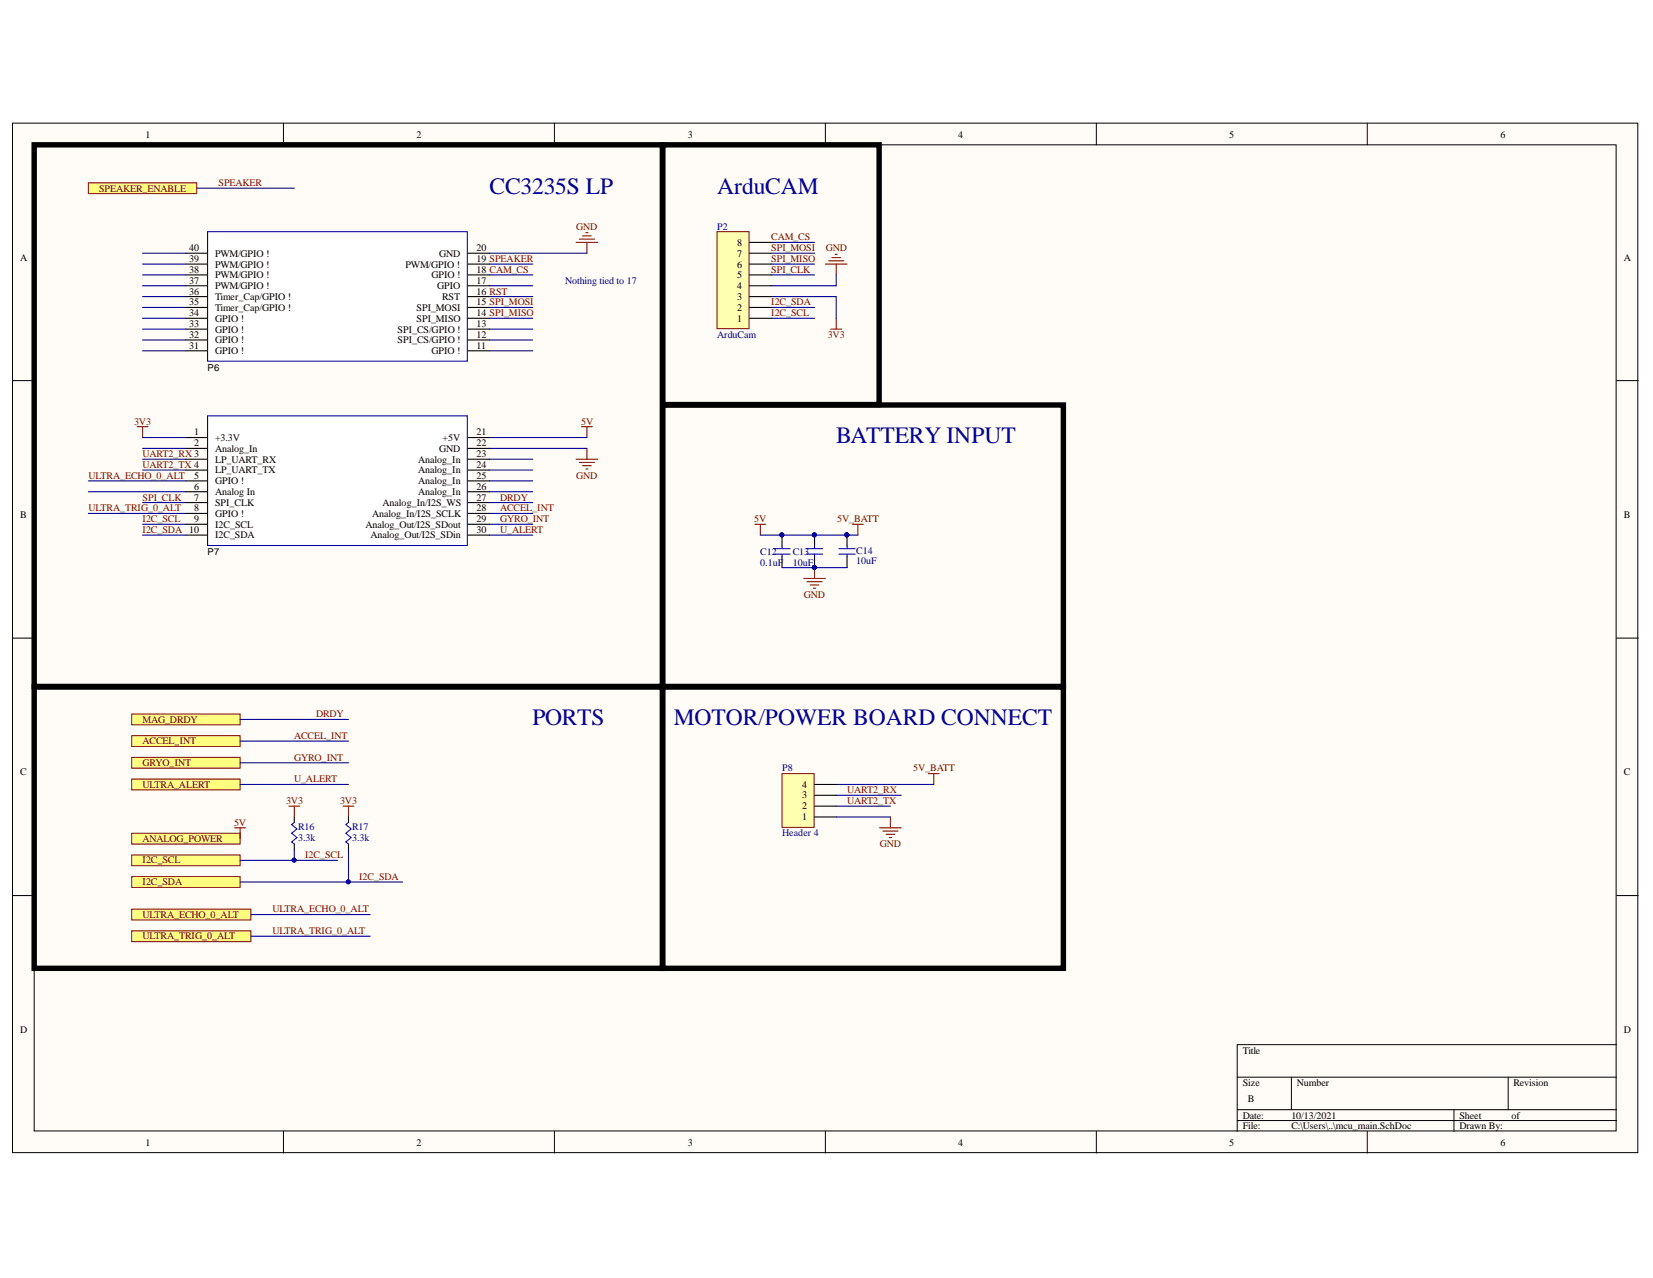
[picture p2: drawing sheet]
<svg xmlns="http://www.w3.org/2000/svg" width="279mm" height="216mm" viewBox="0 0 279 216" stroke-linecap="round" stroke-linejoin="round" font-family="sans-serif">
<defs><g id="words">
<g font-size="4" fill="#000080">
<text x="82.8" y="32.8">CC3235S LP</text>
<text x="121.2" y="32.8">ArduCAM</text>
<text x="141.3" y="74.9">BATTERY INPUT</text>
<text x="90" y="122.5">PORTS</text>
<text x="113.9" y="122.5">MOTOR/POWER BOARD CONNECT</text>
</g>
<g font-size="1.7">
<text x="24.6" y="23.2">1</text>
<text x="70.4" y="23.2">2</text>
<text x="116.2" y="23.2">3</text>
<text x="162" y="23.2">4</text>
<text x="207.8" y="23.2">5</text>
<text x="253.6" y="23.2">6</text>
<text x="124.6" y="41.5">8</text>
<text x="3.4" y="44">A</text>
<text x="32" y="47.9">37</text>
<text x="32" y="46">38</text>
<text x="32" y="44.3">39</text>
<text x="32" y="42.4">40</text>
<text x="36.4" y="47">PWM/GPIO !</text>
<text x="36.4" y="45.2">PWM/GPIO !</text>
<text x="36.4" y="43.3">PWM/GPIO !</text>
<text x="68.6" y="45.2">PWM/GPIO !</text>
<text x="73" y="47">GPIO !</text>
<text x="74.2" y="43.3">GND</text>
<text x="80.6" y="47.9">17</text>
<text x="80.6" y="46">18 CAM_CS</text>
<text x="80.6" y="44.3">19 SPEAKER</text>
<text x="80.6" y="42.4">20</text>
<text x="124.6" y="47">5</text>
<text x="124.6" y="45.2">6</text>
<text x="124.6" y="43.3">7</text>
<text x="274.5" y="44">A</text>
<text x="32" y="53.4">34</text>
<text x="32" y="51.5">35</text>
<text x="32" y="49.8">36</text>
<text x="36.4" y="52.5">Timer_Cap/GPIO !</text>
<text x="36.4" y="50.7">Timer_Cap/GPIO !</text>
<text x="36.4" y="48.8">PWM/GPIO !</text>
<text x="70.4" y="52.5">SPI_MOSI</text>
<text x="73.9" y="48.8">GPIO</text>
<text x="74.7" y="50.7">RST</text>
<text x="80.6" y="53.4">14 SPI_MISO</text>
<text x="80.6" y="51.5">15 SPI_MOSI</text>
<text x="80.6" y="49.8">16 RST</text>
<text x="124.6" y="52.5">2</text>
<text x="124.6" y="50.7">3</text>
<text x="124.6" y="48.8">4</text>
<text x="32" y="58.9">31</text>
<text x="32" y="57">32</text>
<text x="32" y="55.3">33</text>
<text x="36.4" y="59.8">GPIO !</text>
<text x="36.4" y="58">GPIO !</text>
<text x="36.4" y="56.2">GPIO !</text>
<text x="36.4" y="54.3">GPIO !</text>
<text x="67.2" y="58">SPI_CS/GPIO !</text>
<text x="67.2" y="56.2">SPI_CS/GPIO !</text>
<text x="70.4" y="54.3">SPI_MISO</text>
<text x="73" y="59.8">GPIO !</text>
<text x="80.6" y="58.9">11</text>
<text x="80.6" y="57">12</text>
<text x="80.6" y="55.3">13</text>
<text x="124.6" y="54.3">1</text>
<text x="32.8" y="73.5">1</text>
<text x="32.8" y="75.4">2</text>
<text x="36.4" y="74.4">+3.3V</text>
<text x="36.4" y="76.3">Analog_In</text>
<text x="74.2" y="76.3">GND</text>
<text x="74.8" y="74.4">+5V</text>
<text x="80.6" y="73.5">21</text>
<text x="80.6" y="75.4">22</text>
<text x="80.6" y="77.2">23</text>
<text x="32.8" y="80.9">5</text>
<text x="32.8" y="82.7">6</text>
<text x="36.4" y="78.2">LP_UART_RX</text>
<text x="36.4" y="79.9">LP_UART_TX</text>
<text x="36.4" y="81.8">GPIO !</text>
<text x="36.4" y="83.7">Analog In</text>
<text x="70.7" y="78.2">Analog_In</text>
<text x="70.7" y="79.9">Analog_In</text>
<text x="70.7" y="81.8">Analog_In</text>
<text x="70.7" y="83.7">Analog_In</text>
<text x="80.6" y="79.1">24</text>
<text x="80.6" y="80.9">25</text>
<text x="80.6" y="82.7">26</text>
<text x="3.4" y="87.5">B</text>
<text x="32.8" y="84.6">7</text>
<text x="32.8" y="86.4">8</text>
<text x="32.8" y="88.2">9</text>
<text x="36.4" y="85.4">SPI_CLK</text>
<text x="36.4" y="87.3">GPIO !</text>
<text x="36.4" y="89.2">I2C_SCL</text>
<text x="61.8" y="89.2">Analog_Out/I2S_SDout</text>
<text x="62.9" y="87.3">Analog_In/I2S_SCLK</text>
<text x="64.7" y="85.4">Analog_In/I2S_WS</text>
<text x="80.6" y="84.6">27</text>
<text x="80.6" y="86.4">28</text>
<text x="80.6" y="88.2">29</text>
<text x="274.5" y="87.5">B</text>
<text x="36.4" y="90.9">I2C_SDA</text>
<text x="62.6" y="90.9">Analog_Out/I2S_SDin</text>
<text x="80.6" y="90.1">30</text>
<text x="3.4" y="131">C</text>
<text x="274.5" y="131">C</text>
<text x="135.6" y="136.7">2</text>
<text x="135.6" y="134.9">3</text>
<text x="135.6" y="133.1">4</text>
<text x="135.6" y="138.6">1</text>
<text x="3.4" y="174.5">D</text>
<text x="210.1" y="178">Title</text>
<text x="274.5" y="174.5">D</text>
<text x="210.1" y="183.5">Size</text>
<text x="219.2" y="183.5">Number</text>
<text x="255.8" y="183.5">Revision</text>
<text x="210.1" y="189">Date:</text>
<text x="210.1" y="190.7">File:</text>
<text x="210.9" y="186.2">B</text>
<text x="218.3" y="189">10/13/2021</text>
<text x="218.3" y="190.7">C:\Users\..\mcu_main.SchDoc</text>
<text x="246.7" y="189">Sheet</text>
<text x="246.7" y="190.7">Drawn By:</text>
<text x="255.5" y="189">of</text>
<text x="24.6" y="193.5">1</text>
<text x="70.4" y="193.5">2</text>
<text x="116.2" y="193.5">3</text>
<text x="162" y="193.5">4</text>
<text x="207.8" y="193.5">5</text>
<text x="253.6" y="193.5">6</text>
</g>
<g font-size="1.7" fill="#800000">
<text x="16.7" y="32.4">SPEAKER_ENABLE</text>
<text x="36.9" y="31.4">SPEAKER</text>
<text x="97.4" y="38.8">GND</text>
<text x="130.4" y="40.6">CAM_CS</text>
<text x="130.4" y="42.4">SPI_MOSI</text>
<text x="130.4" y="44.3">SPI_MISO</text>
<text x="130.4" y="46">SPI_CLK</text>
<text x="139.6" y="42.4">GND</text>
<text x="130.4" y="51.5">I2C_SDA</text>
<text x="130.4" y="53.4">I2C_SCL</text>
<text x="139.9" y="57">3V3</text>
<text x="22.7" y="71.7">3V3</text>
<text x="98.2" y="71.7">5V</text>
<text x="24.1" y="77.2">UART2_RX 3</text>
<text x="15" y="80.9">ULTRA_ECHO_0_ALT</text>
<text x="24.1" y="79.1">UART2_TX 4</text>
<text x="97.4" y="80.9">GND</text>
<text x="15" y="86.4">ULTRA_TRIG_0_ALT</text>
<text x="24.1" y="88.2">I2C_SCL</text>
<text x="24.1" y="84.6">SPI_CLK</text>
<text x="84.5" y="84.6">DRDY</text>
<text x="84.5" y="86.4">ACCEL_INT</text>
<text x="84.5" y="88.2">GYRO_INT</text>
<text x="127.5" y="88.2">5V</text>
<text x="141.5" y="88.2">5V_BATT</text>
<text x="24.1" y="90.1">I2C_SDA 10</text>
<text x="84.5" y="90.1">U_ALERT</text>
<text x="135.8" y="101.1">GND</text>
<text x="24.1" y="122.1">MAG_DRDY</text>
<text x="24.1" y="125.7">ACCEL_INT</text>
<text x="49.7" y="124.8">ACCEL_INT</text>
<text x="53.4" y="121.2">DRDY</text>
<text x="24.1" y="129.4">GRYO_INT</text>
<text x="49.7" y="128.5">GYRO_INT</text>
<text x="154.4" y="130.3">5V_BATT</text>
<text x="24.1" y="133.1">ULTRA_ALERT</text>
<text x="48.4" y="135.8">3V3</text>
<text x="49.7" y="132.2">U_ALERT</text>
<text x="57.5" y="135.8">3V3</text>
<text x="143.2" y="134">UART2_RX</text>
<text x="143.2" y="135.8">UART2_TX</text>
<text x="24.1" y="142.2">ANALOG_POWER</text>
<text x="39.6" y="139.5">5V</text>
<text x="148.7" y="143.2">GND</text>
<text x="24.1" y="145.9">I2C_SCL</text>
<text x="24.1" y="149.6">I2C_SDA</text>
<text x="51.6" y="145">I2C_SCL</text>
<text x="60.7" y="148.6">I2C_SDA</text>
<text x="24.1" y="155.1">ULTRA_ECHO_0_ALT</text>
<text x="46.1" y="154.1">ULTRA_ECHO_0_ALT</text>
<text x="24.1" y="158.7">ULTRA_TRIG_0_ALT</text>
<text x="46.1" y="157.8">ULTRA_TRIG_0_ALT</text>
</g>
<g font-size="1.7" fill="#000080">
<text x="121.2" y="38.8">P2</text>
<text x="95.5" y="47.9">Nothing tied to 17</text>
<text x="121.2" y="57">ArduCam</text>
<text x="128.5" y="95.6">0.1uF</text>
<text x="128.5" y="93.7">C12</text>
<text x="134" y="95.6">10uF</text>
<text x="134" y="93.7">C13</text>
<text x="144.7" y="95.3">10uF</text>
<text x="144.7" y="93.5">C14</text>
<text x="132.2" y="130.3">P8</text>
<text x="50.4" y="142.1">3.3k</text>
<text x="50.4" y="140.2">R16</text>
<text x="59.5" y="142.1">3.3k</text>
<text x="59.5" y="140.2">R17</text>
<text x="132.2" y="141.3">Header 4</text>
</g>
<g font-size="1.6">
<text x="35.1" y="62.6">P6</text>
<text x="35.1" y="93.7">P7</text>
</g>
</g></defs>
<g fill="#fffcf8" stroke="#000" stroke-width=".17">
<path d="M2.1 20.8h274.7v173.9h-274.7z"/>
<path d="M5.8 24.5h267.4v166.6h-267.4z"/>
</g>
<g fill="none" stroke="#000" stroke-width=".17">
<path d="M47.9 20.8v3.7M93.7 20.8v3.7M139.5 20.8v3.7M185.3 20.8v3.7M231.1 20.8v3.7M2.1 64.3h3.7M273.2 64.3h3.7M2.1 107.8h3.7M273.2 107.8h3.7M2.1 151.3h3.7M273.2 151.3h3.7M273.2 176.5h-64.1v14.6"/>
<path d="M47.9 191.1v3.7M93.7 191.1v3.7M139.5 191.1v3.7M185.3 191.1v3.7M209.1 182h64.1M209.1 187.5h64.1M209.1 189.3h64.1M218.3 182v5.5M231.1 191.1v3.7M245.8 187.5v3.6M254.9 182v5.5"/>
</g>
<path d="M35.1 39.1h43.9v21.9h-43.9z" fill="#fff" stroke="#00f" stroke-width=".18"/>
<g fill="none" stroke="#000" stroke-width=".18">
<path d="M31.4 59.3h3.7M31.4 57.4h3.7M31.4 55.6h3.7M31.4 53.8h3.7M31.4 51.9h3.7M31.4 50.1h3.7M31.4 48.3h3.7M31.4 46.4h3.7M31.4 44.6h3.7M31.4 42.8h3.7M79.1 59.3h3.6M79.1 57.4h3.6"/>
<path d="M79.1 55.6h3.6M79.1 53.8h3.6M79.1 51.9h3.6M79.1 50.1h3.6M79.1 48.3h3.6M79.1 46.4h3.6M79.1 44.6h3.6M79.1 42.8h3.6"/>
</g>
<path d="M35.1 70.3h43.9v21.9h-43.9z" fill="#fff" stroke="#00f" stroke-width=".18"/>
<g fill="none" stroke="#000" stroke-width=".18">
<path d="M31.4 73.9h3.7M31.4 75.7h3.7M31.4 77.6h3.7M31.4 79.4h3.7M79.1 73.9h3.6M79.1 75.7h3.6M79.1 77.6h3.6M79.1 79.4h3.6M31.4 81.2h3.7M31.4 83.1h3.7M31.4 84.9h3.7M31.4 86.7h3.7"/>
<path d="M31.4 88.6h3.7M31.4 90.4h3.7M79.1 81.2h3.6M79.1 83.1h3.6M79.1 84.9h3.6M79.1 86.7h3.6M79.1 88.6h3.6M79.1 90.4h3.6"/>
</g>
<path d="M5.8 24.5h106.2v91.5h-106.2zM112 24.5h36.6v43.8h-36.6zM112 68.4h67.7v47.6h-67.7zM112 116.1h67.7v47.5h-67.7z" fill="none" stroke="#000" stroke-width=".92"/>
<g fill="none" stroke="#800000" stroke-width=".18">
<path d="M23.2 72.1h1.8M24.1 72.1v1.8M97.4 77.6h3.6M97.9 78.1h2.6M98.3 72.1h1.8M98.5 78.7h1.4M99 79.2h.4M99.2 72.1v1.8M99.2 75.7v1.9M148.7 139.8h3.6M150.5 138v1.8M156.9 130.7h1.8"/>
<path d="M157.8 130.7v1.8M149.2 140.4h2.6M149.8 140.9h1.4M150.3 141.5h.4"/>
</g>
<path d="M14.9 30.9h18.4v1.8h-18.4z" fill-rule="evenodd" fill="#ffff80" stroke="#800000" stroke-width=".17"/>
<path d="M5.8 116.1h106.2v47.5h-106.2z" fill="none" stroke="#000" stroke-width=".92"/>
<path d="M22.3 140.8h18.3v1.8h-18.3z" fill-rule="evenodd" fill="#ffff80" stroke="#800000" stroke-width=".17"/>
<path d="M39.7 139.8h1.8M40.6 139.8v1.9" fill="none" stroke="#800000" stroke-width=".18"/>
<g fill="#ffff80" stroke="#800000" stroke-width=".17">
<path d="M22.3 144.4h18.3v1.9h-18.3z" fill-rule="evenodd"/>
<path d="M22.3 148.1h18.3v1.8h-18.3z" fill-rule="evenodd"/>
</g>
<g fill="none" stroke="#800000" stroke-width=".18">
<path d="M98.5 39.9h1.4M99 39.3h.4M97.4 40.9h3.6M97.9 40.4h2.6M99.2 40.9v1.9M139.5 44.6h3.7M140.1 44.1h2.5M140.4 55.6h1.9M140.6 43.5h1.5M141.2 43h.3M141.3 44.6v1.8M141.3 53.8v1.8"/>
<path d="M127.6 88.6h1.8M128.5 88.6v1.8M135.8 97.7h3.7M136.4 98.3h2.6M136.9 98.8h1.5M137.5 99.4h.4M137.7 95.9v1.8M144.1 88.6h1.8M145 88.6v1.8M48.8 136.2h1.9M49.7 136.2v1.8M58 136.2h1.8"/>
<path d="M58.9 136.2v1.8"/>
</g>
<g fill="none" stroke="#00f" stroke-width=".18">
<path d="M130.8 93.6h2.8M130.8 92.7h2.8M132.2 92.2v.5M132.2 93.6v.5M136.3 93.6h2.8M136.3 92.7h2.8M137.7 92.2v.5M137.7 93.6v.5M141.8 93.6h2.7M141.8 92.7h2.7M143.2 92.2v.5M143.2 93.6v.5"/>
<path d="M49.7 138.9l-.4 .4 .9 .7-.9 .8 .9 .7-.9 .7 .4 .4M58.9 138.9l-.5 .4 1 .7-1 .8 1 .7-1 .7 .5 .4"/>
</g>
<path d="M132.2 90.4v1.8M132.2 94.1v1.8M137.7 90.4v1.8M137.7 94.1v1.8M143.2 90.4v1.8M143.2 94.1v1.8M49.7 138v.9M58.9 138v.9M49.7 142.6v.9M58.9 142.6v.9" fill="none" stroke="#000" stroke-width=".18"/>
<g fill="#000080" stroke="#000080" stroke-width=".17">
<circle cx="143.1" cy="90.4" r=".33"/>
<circle cx="137.6" cy="95.9" r=".33"/>
<circle cx="137.6" cy="90.4" r=".33"/>
<circle cx="132.1" cy="90.4" r=".33"/>
</g>
<g fill="#ffff80" stroke="#800000" stroke-width=".17">
<path d="M22.3 120.6h18.3v1.9h-18.3z" fill-rule="evenodd"/>
<path d="M22.3 124.3h18.3v1.8h-18.3z" fill-rule="evenodd"/>
<path d="M22.3 127.9h18.3v1.9h-18.3z" fill-rule="evenodd"/>
<path d="M22.3 131.6h18.3v1.8h-18.3z" fill-rule="evenodd"/>
</g>
<g fill="none" stroke="#000080" stroke-width=".18">
<path d="M33.3 31.8h16.4M24.1 57.4h7.3M24.1 59.3h7.3M24.1 55.6h7.3M24.1 53.8h7.3M24.1 51.9h7.3M24.1 50.1h7.3M24.1 48.3h7.3M24.1 46.4h7.3M24.1 42.8h7.3M24.1 44.6h7.3M82.7 57.4h7.3"/>
<path d="M82.7 59.3h7.3M82.7 55.6h7.3M82.7 53.8h7.3M82.7 51.9h7.3M82.7 50.1h7.3M82.7 48.3h7.3M82.7 46.4h7.3M82.7 42.8h16.5M82.7 44.6h7.3M130.3 50.1h11v3.7M130.3 53.8h7.4M130.3 51.9h7.4"/>
<path d="M130.3 46.4h7.4M130.3 42.8h7.4M130.3 44.6h7.4M130.3 40.9h7.4M141.3 46.4v1.9h-11M24.1 73.9h7.3M24.1 77.6h7.3M24.1 79.4h7.3M24.1 75.7h7.3M82.7 73.9h16.5M82.7 77.6h7.3M82.7 79.4h7.3"/>
<path d="M82.7 75.7h16.5M14.9 81.2h16.5M14.9 83.1h16.5M14.9 86.7h16.5M24.1 90.4h7.3M24.1 84.9h7.3M24.1 88.6h7.3M82.7 90.4h7.3M82.7 81.2h7.3M82.7 83.1h7.3M82.7 84.9h7.3M82.7 86.7h7.3"/>
<path d="M82.7 88.6h7.3M128.5 90.4h16.5M132.2 95.9h11M40.6 132.5h18.3M40.6 121.5h18.3M40.6 125.2h18.3M40.6 128.9h18.3M141.3 136.2h9.2M141.3 132.5h16.5M141.3 138h9.2M141.3 134.4h11M40.6 145.3h16.5"/>
<path d="M49.7 143.5v1.8M58.9 143.5v5.5h-18.3M58.9 149h9.2"/>
</g>
<g fill="#000080" stroke="#000080" stroke-width=".17">
<circle cx="58.9" cy="149" r=".33"/>
<circle cx="132.1" cy="90.4" r=".33"/>
<circle cx="137.6" cy="90.4" r=".33"/>
<circle cx="143.1" cy="90.4" r=".33"/>
<circle cx="137.6" cy="95.9" r=".33"/>
<circle cx="49.7" cy="145.3" r=".33"/>
</g>
<g fill="#ffff80" stroke="#800000" stroke-width=".17">
<path d="M22.3 153.6h20.1v1.8h-20.1z" fill-rule="evenodd"/>
<path d="M22.3 157.2h20.1v1.9h-20.1z" fill-rule="evenodd"/>
</g>
<path d="M42.4 154.5h20.2M42.4 158.2h20.2" fill="none" stroke="#000080" stroke-width=".18"/>
<path d="M121.2 39.1h5.4v16.4h-5.4z" fill="#ffffb0" stroke="#800000" stroke-width=".17"/>
<path d="M126.7 53.8h3.6M126.7 51.9h3.6M126.7 50.1h3.6M126.7 48.3h3.6M126.7 46.4h3.6M126.7 44.6h3.6M126.7 42.8h3.6M126.7 40.9h3.6" fill="none" stroke="#000" stroke-width=".18"/>
<path d="M132.2 130.7h5.4v9.1h-5.4z" fill="#ffffb0" stroke="#800000" stroke-width=".17"/>
<path d="M137.7 138h3.6M137.7 136.2h3.6M137.7 134.4h3.6M137.7 132.5h3.6" fill="none" stroke="#000" stroke-width=".18"/>
<use href="#words"/>
</svg>
